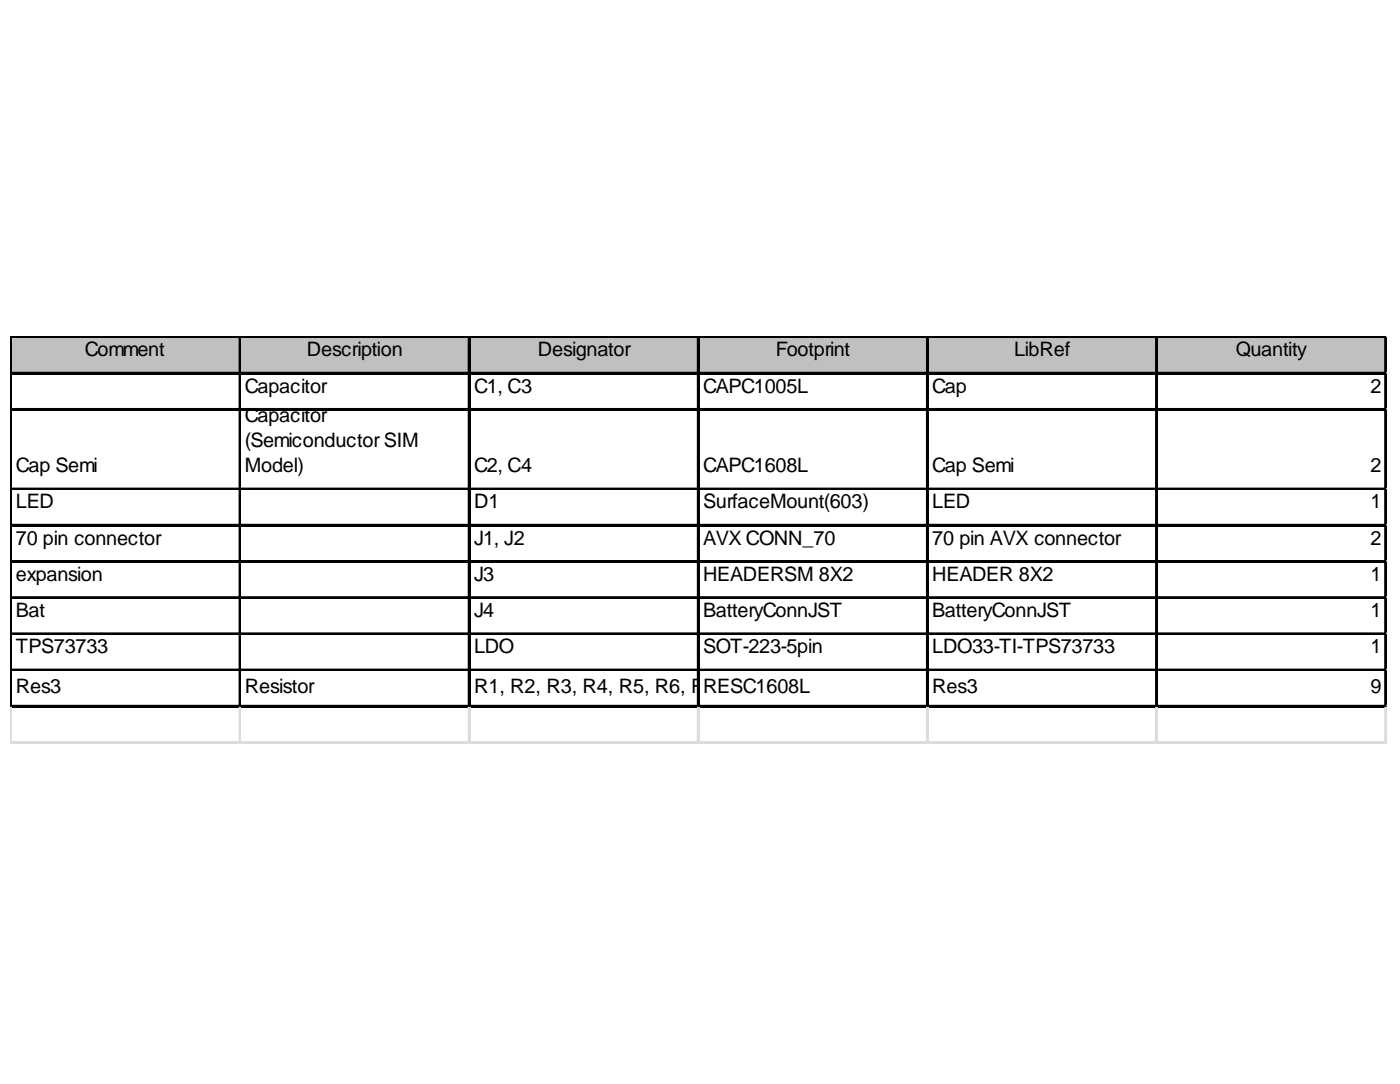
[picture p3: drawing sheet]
<svg xmlns="http://www.w3.org/2000/svg" width="279mm" height="216mm" viewBox="0 0 279 216" stroke-linecap="round" stroke-linejoin="round" font-family="sans-serif">
<defs><g id="words">
<g font-size="4">
<text x="16.9" y="71">Comment</text>
<text x="61.1" y="71">Description</text>
<text x="107.2" y="71">Designator</text>
<text x="154.7" y="71">Footprint</text>
<text x="202.1" y="71">LibRef</text>
<text x="246.4" y="71">Quantity</text>
<text x="48.8" y="78.2">Capacitor</text>
<text x="48.8" y="84">Capacitor</text>
<text x="94.5" y="78.2">C1, C3</text>
<text x="140.2" y="78.2">CAPC1005L</text>
<text x="185.8" y="78.2">Cap</text>
<text x="273.2" y="78.2">2</text>
<text x="48.8" y="89">(Semiconductor SIM</text>
<text x="3.2" y="94.1">Cap Semi</text>
<text x="48.8" y="94.1">Model)</text>
<text x="94.5" y="94.1">C2, C4</text>
<text x="140.2" y="94.1">CAPC1608L</text>
<text x="185.8" y="94.1">Cap Semi</text>
<text x="273.2" y="94.1">2</text>
<text x="3.2" y="101.3">LED</text>
<text x="94.5" y="101.3">D1</text>
<text x="140.2" y="101.3">SurfaceMount(603)</text>
<text x="185.8" y="101.3">LED</text>
<text x="273.2" y="101.3">1</text>
<text x="3.2" y="108.5">70 pin connector</text>
<text x="94.5" y="108.5">J1, J2</text>
<text x="140.2" y="108.5">AVX CONN_70</text>
<text x="185.8" y="108.5">70 pin AVX connector</text>
<text x="273.2" y="108.5">2</text>
<text x="3.2" y="115.7">expansion</text>
<text x="94.5" y="115.7">J3</text>
<text x="140.2" y="115.7">HEADERSM 8X2</text>
<text x="185.8" y="115.7">HEADER 8X2</text>
<text x="273.2" y="115.7">1</text>
<text x="3.2" y="122.9">Bat</text>
<text x="94.5" y="122.9">J4</text>
<text x="140.2" y="122.9">BatteryConnJST</text>
<text x="185.8" y="122.9">BatteryConnJST</text>
<text x="273.2" y="122.9">1</text>
<text x="3.2" y="130.1">TPS73733</text>
<text x="94.5" y="130.1">LDO</text>
<text x="140.2" y="130.1">SOT-223-5pin</text>
<text x="185.8" y="130.1">LDO33-TI-TPS73733</text>
<text x="273.2" y="130.1">1</text>
<text x="3.2" y="138">Res3</text>
<text x="48.8" y="138">Resistor</text>
<text x="94.5" y="138">R1, R2, R3, R4, R5, R6, R7, R8, R9</text>
<text x="140.2" y="138">RESC1608L</text>
<text x="185.8" y="138">Res3</text>
<text x="273.2" y="138">9</text>
</g>
</g></defs>
<path d="M2.4 67.3h274v7.3h-274z" fill="#c0c0c0"/>
<g fill="none" stroke="#000" stroke-width=".36">
<path d="M2.1 67v73.9M2.3 67v73.9M2.4 67h274M2.4 67.2h274M2.4 74.2h274M2.4 74.4h274M47.7 67.4v73.5M47.9 67.4v73.5M93.4 67.4v73.5M93.6 67.4v73.5M139.1 67.4v73.5M139.3 67.4v73.5"/>
<path d="M184.7 67.4v73.5M184.9 67.4v73.5M230.4 67.4v73.5M230.6 67.4v73.5M276.1 67.4v73.5M276.3 67.4v73.5M2.4 81.4h274M2.4 81.6h274M2.4 97.3h274M2.4 97.5h274M2.4 104.5h274M2.4 104.7h274"/>
<path d="M2.4 111.7h274M2.4 111.9h274M2.4 118.9h274M2.4 119.1h274M2.4 126.1h274M2.4 126.3h274M2.4 133.3h274M2.4 133.5h274M2.4 140.6h274M2.4 140.7h274"/>
</g>
<g fill="none" stroke="#dadcdd" stroke-width=".36">
<path d="M276.4 67h.1M2.1 140.9v7.3M2.3 140.9v7.3M47.7 140.9v7.3M47.9 140.9v7.3M93.4 140.9v7.3M93.6 140.9v7.3M139.1 140.9v7.3M139.3 140.9v7.3M184.7 140.9v7.3M184.9 140.9v7.3M230.4 140.9v7.3"/>
<path d="M230.6 140.9v7.3M276.1 140.9v7.3M276.3 140.9v7.3"/>
</g>
<path d="M276.4 67l.1 .4z" fill="#dadcdd"/>
<path d="M276.4 74.2h.1" fill="none" stroke="#dadcdd" stroke-width=".36"/>
<path d="M276.4 74.2l.1 .4z" fill="#dadcdd"/>
<path d="M276.4 81.4h.1" fill="none" stroke="#dadcdd" stroke-width=".36"/>
<path d="M276.4 81.4l.1 .4z" fill="#dadcdd"/>
<path d="M276.4 97.3h.1" fill="none" stroke="#dadcdd" stroke-width=".36"/>
<path d="M276.4 97.3l.1 .4z" fill="#dadcdd"/>
<path d="M276.4 104.5h.1" fill="none" stroke="#dadcdd" stroke-width=".36"/>
<path d="M276.4 104.5l.1 .4z" fill="#dadcdd"/>
<path d="M276.4 111.7h.1" fill="none" stroke="#dadcdd" stroke-width=".36"/>
<path d="M276.4 111.7l.1 .4z" fill="#dadcdd"/>
<path d="M276.4 118.9h.1" fill="none" stroke="#dadcdd" stroke-width=".36"/>
<path d="M276.4 118.9l.1 .4z" fill="#dadcdd"/>
<path d="M276.4 126.1h.1" fill="none" stroke="#dadcdd" stroke-width=".36"/>
<path d="M276.4 126.1l.1 .4z" fill="#dadcdd"/>
<path d="M276.4 133.3h.1" fill="none" stroke="#dadcdd" stroke-width=".36"/>
<path d="M276.4 133.3l.1 .4z" fill="#dadcdd"/>
<path d="M276.4 140.6h.1" fill="none" stroke="#dadcdd" stroke-width=".36"/>
<path d="M276.4 140.6l.1 .3z" fill="#dadcdd"/>
<path d="M2.1 147.8h274.4M2.1 147.9h274.4" fill="none" stroke="#dadcdd" stroke-width=".36"/>
<use href="#words"/>
</svg>
